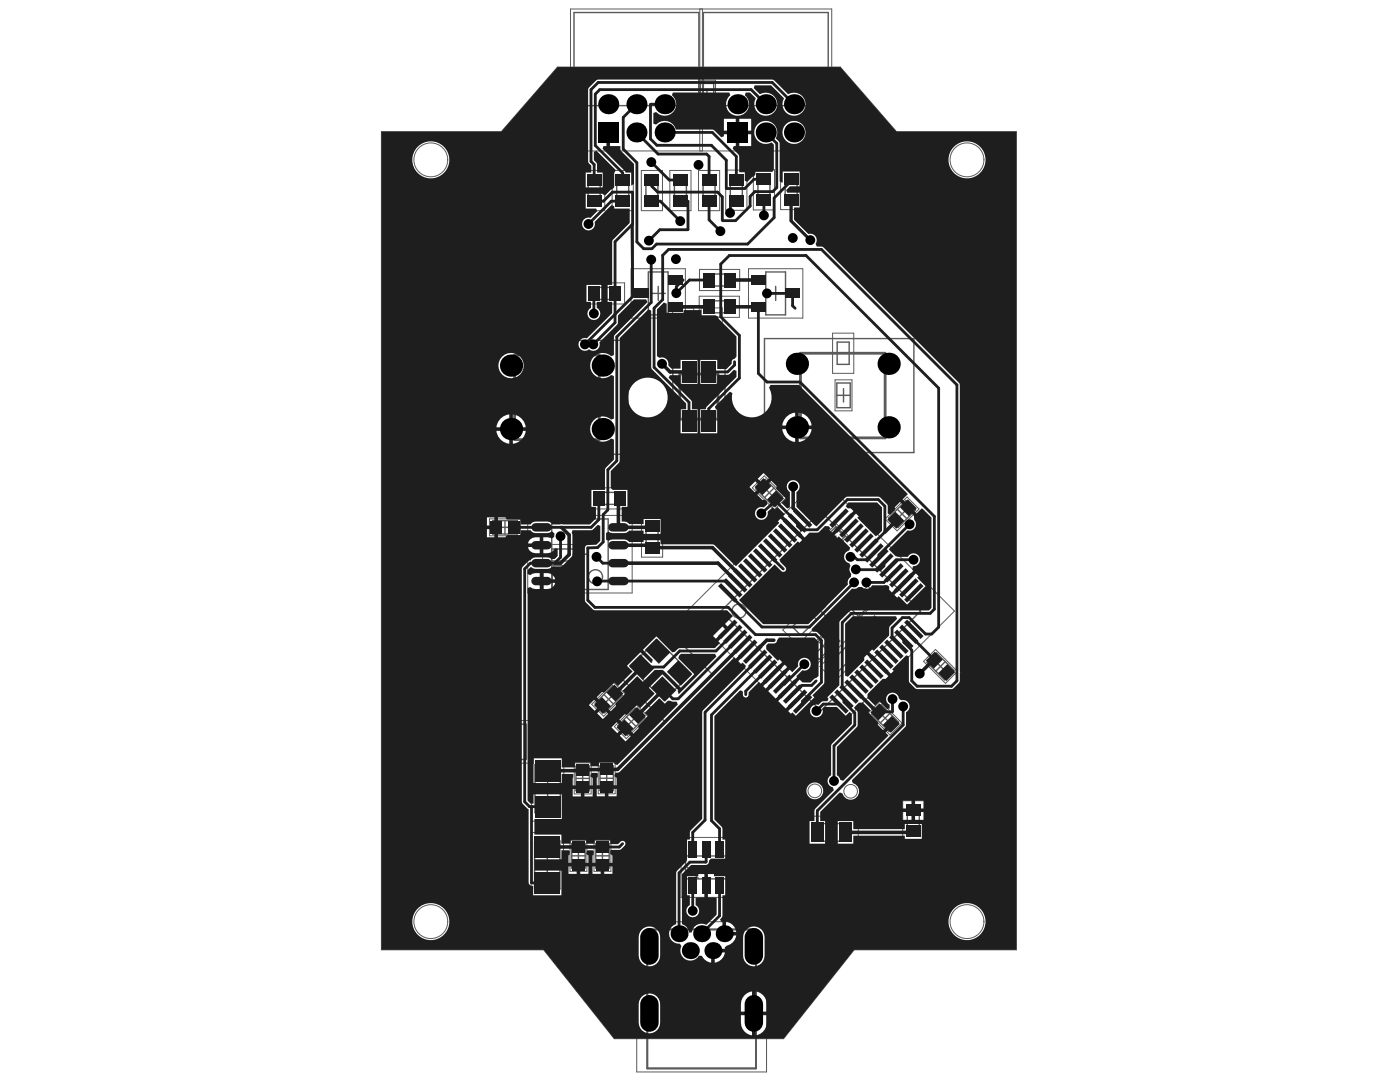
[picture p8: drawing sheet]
<svg xmlns="http://www.w3.org/2000/svg" width="279mm" height="216mm" viewBox="0 0 279 216" stroke-linecap="round" stroke-linejoin="round" font-family="sans-serif">
<g fill="none" stroke="#5a5a5a" stroke-width=".2">
<path d="M113.3 16h3.4v6.2h-3.4zM113.9 1.8h52.1v28.3h-52.1zM139.4 16h3.4v6.2h-3.4zM139.7 1.8v28.3M140.2 1.8v28.3M76.1 26.3h24l11.2-12.9h56.4l11.2 12.9h23.9v163.2h-32.3l-14.1 17.8h-33.8l-14.1-17.8h-32.4zM116.5 34h4.2v8h-4.2zM122.2 34h4.2v8h-4.2zM128 34h4.2v8h-4.2zM133.7 34h4.2v8h-4.2zM139.4 34h4.2v8h-4.2zM144.8 33.9h4.3v8.1h-4.3z"/>
<path d="M150.3 33.9h4.3v8h-4.3zM155.8 33.8h4.2v8h-4.2zM116.6 56.4h8v4.3h-8zM125.9 53.6h10.9v9.9h-10.9zM139.5 59.1h8.1v4.2h-8.1zM139.6 53.8h8v4.2h-8zM149.4 53.6h10.8v9.9h-10.8zM109.8 66.8h4.2v8h-4.2zM110.2 76.9h3.4v6.2h-3.4zM134.2 61.4h4.3v8.1h-4.3zM139.9 61.4h4.2v8.1h-4.2zM166.2 66.5h4.2v8h-4.2z"/>
<path d="M166.7 75.8h3.3v6.2h-3.3zM117.6 97.3h8v4.3h-8zM150.1 97.3l2.4-2.4 4.4 4.4-2.4 2.4zM97.7 103.5h6.2v3.4h-6.2zM105.3 102.8h20.9v15.5h-20.9zM108.3 108.6h8v4.3h-8zM108.4 113.9h8v4.2h-8zM128 103.1h4.2v8.1h-4.2zM157.1 116.1l4.4-4.4 2.4 2.4-4.4 4.3zM162.5 108.9l4.4-4.4 2.4 2.4-4.4 4.4zM176.6 103.6l4.4-4.4 2.4 2.4-4.4 4.3zM137.1 121.9l26.7-26.6 26.7 26.6-26.7 26.7z"/>
<path d="M151.2 120.5l4.4-4.4 2.4 2.4-4.4 4.4zM156.2 125.7l5.7-5.7 3 3-5.7 5.7zM160.9 129.9l4.3-4.4 2.4 2.4-4.3 4.4zM163.6 133l5.7-5.7 3 3-5.7 5.7zM168.8 121.3l4.4-4.4 2.3 2.4-4.3 4.4zM170.2 127.3l4.3-4.4 2.4 2.4-4.3 4.3zM184.3 132l2.4-2.4 4.4 4.4-2.4 2.4zM80 153.5h20.8v23.9h-20.8zM80.4 143.7h11.9v8.5h-11.9zM94.6 143.8h11.9v8.5h-11.9zM106.1 150.9h6.4v12.9h-6.4zM114.6 152.2h3.4v6.2h-3.4z"/>
<path d="M118.1 140.5l4.4-4.3 2.4 2.3-4.4 4.4zM119.4 152.2h3.4v6.2h-3.4zM122.6 145l4.4-4.4 2.4 2.4-4.4 4.4zM173.3 142.3l2.3-2.4 4.4 4.4-2.4 2.4zM180.2 159.8h4.2v8h-4.2zM106 166.1h6.5v13h-6.5zM113.8 167.7h3.3v6.2h-3.3zM118.5 167.7h3.4v6.2h-3.4zM135.9 167.1h10v12h-10zM160.6 162.9h10.7v6.4h-10.7zM127.1 183.9h25.9v30h-25.9zM128.5 199.5h2.2v5.4h-2.2z"/>
<path d="M128.5 186.2h2.2v5.3h-2.2zM149.3 186.2h2.3v5.3h-2.3zM149.3 199.5h2.3v5.4h-2.3z"/>
<circle cx="86" cy="31.9" r="3.4"/>
<circle cx="193" cy="31.9" r="3.4"/>
<circle cx="162.6" cy="157.8" r="1.36"/>
<circle cx="169.8" cy="157.9" r="1.36"/>
<circle cx="86" cy="183.9" r="3.4"/>
<circle cx="193" cy="183.9" r="3.4"/>
</g>
<g fill="none" stroke="#5a5a5a" stroke-width=".28">
<path d="M113.7 19.1h2.6M113.7 16.6h2.6v5h-2.6zM114.6 2.5h24.9v18.6h-24.9zM115 17.8v2.6M139.8 19.1h2.6M139.8 16.6h2.6v5h-2.6zM140.4 2.5h24.9v18.6h-24.9zM141.1 17.8v2.6M117.4 35.8h2.4v4.4h-2.4zM123.1 35.8h2.4v4.4h-2.4zM128.9 35.8h2.4v4.4h-2.4zM134.6 35.8h2.4v4.4h-2.4z"/>
<path d="M140.3 35.8h2.4v4.4h-2.4zM145.8 35.7h2.3v4.5h-2.3zM151.3 35.7h2.4v4.4h-2.4zM156.7 35.6h2.4v4.4h-2.4zM118.4 57.4h4.5v2.3h-4.5zM129.4 54.3h3.9v8.5h-3.9zM130 58.5h2.8M131.4 57.1v2.9M141.4 54.7h4.4v2.4h-4.4zM152.8 54.3h4v8.5h-4zM153.4 58.5h2.8M154.8 57.1v2.9"/>
<path d="M95.5 67.9h29.8v22.8h-29.8zM110.6 77.6h2.7v4.9h-2.7zM110.7 68.6h2.4v4.5h-2.4zM111.9 78.7v2.7M134.3 70.7h10.4v16.9h-10.4zM135.2 63.2h2.3v4.5h-2.3zM140.8 63.2h2.4v4.5h-2.4zM141.3 60h4.5v2.4h-4.5zM152.6 67.6h29.8v22.7h-29.8zM167 78.9h2.7M167 76.4h2.7v4.9h-2.7zM167.1 68.3h2.4v4.4h-2.4z"/>
<path d="M168.3 77.5v2.7M110.6 80h2.7M119.4 98.3h4.4v2.3h-4.4zM150.8 97.5l1.9-1.9 3.5 3.5-1.9 1.9zM152.6 97.4l1.9 1.9M154.5 97.4l-1.9 1.9M98.3 103.9h4.9v2.7h-4.9zM99.4 105.2h2.7M100.8 103.9v2.7M110.1 109.5h4.4v2.4h-4.4zM110.1 103.5h11.3v14.1h-11.3zM110.2 114.8h4.4v2.4h-4.4z"/>
<path d="M114.3 110.6h2.9M115.7 109.2v2.8M128.9 104.9h2.4v4.5h-2.4zM153.6 118.6l1.9 1.9M155.5 118.6l-1.9 1.9M157.8 115.9l3.5-3.5 1.9 1.9-3.5 3.5zM159.6 114.1l1.9 1.9M161.5 114.1l-1.9 1.9M163.2 108.7l3.5-3.5 1.9 1.9-3.5 3.5zM165 107l1.9 1.8M166.9 107l-1.9 1.8M171.2 119.4l1.9 1.9"/>
<path d="M173.1 119.4l-1.9 1.9M177.3 103.4l3.5-3.5 1.9 1.9-3.5 3.4zM179.1 101.6l1.9 1.9M181 101.6l-1.9 1.9M120.5 138.6l1.9 1.9M121.5 132.9l9.5-9.5 11.1 11.1-9.4 9.5zM122.4 138.6l-1.9 1.9M125.8 133l5.3-5.4 6.8 6.8-5.4 5.4zM143.9 121.9l19.9-19.9 19.9 19.9-19.9 19.9zM151.9 120.3l3.5-3.5 1.9 1.9-3.5 3.5zM158.1 125.1l3.2-3.2 1.7 1.7-3.2 3.2zM161.6 129.7l3.4-3.5 1.9 1.9-3.4 3.5z"/>
<path d="M162.8 120.9l2 2M163.3 128l1.9 1.8M164.8 120.9l-2 2M165.2 128l-1.9 1.8M165.5 132.4l3.2-3.2 1.7 1.7-3.2 3.2zM169.5 121.1l3.5-3.5 1.8 1.9-3.4 3.5zM170.9 127.1l3.5-3.5 1.8 1.9-3.4 3.4zM172.6 125.3l1.9 1.9M174.5 125.3l-1.9 1.9M185 132.2l1.9-1.9 3.5 3.5-1.9 1.9zM186.8 132l1.8 1.9M188.6 132l-1.8 1.9"/>
<path d="M81.9 144.4h9v7h-9zM96 144.5h9v7h-9zM106.8 152.6h5v9.6h-5zM107.9 157.4h2.8M109.3 156v2.8M114.9 155.3h2.7M114.9 152.9h2.7v4.9h-2.7zM116.3 154v2.7M118.8 140.3l3.5-3.4 1.9 1.8-3.5 3.5zM119.7 155.3h2.7M119.7 152.8h2.7v5h-2.7zM121.1 154v2.6"/>
<path d="M123.3 144.8l3.5-3.5 1.9 1.9-3.5 3.5zM125 143.1l1.9 1.8M126.9 143.1l-1.9 1.8M174 142.5l1.8-1.9 3.5 3.5-1.9 1.9zM175.7 142.3l1.9 1.9M177.6 142.3l-1.9 1.9M80.7 160.3h19.4v10.4h-19.4zM89 165.5h2.8M90.4 164.1v2.8M106.7 167.8h5.1v9.6h-5.1zM107.8 172.6h2.8M109.2 171.2v2.8"/>
<path d="M114.1 170.8h2.7M114.1 168.3h2.7v4.9h-2.7zM115.4 169.4v2.7M118.9 170.8h2.7M118.9 168.3h2.7v4.9h-2.7zM120.2 169.4v2.7M136.8 170.8h8.2v4.6h-8.2zM136.8 172.7l2.7 2.7M163.1 164.3h5.6v3.6h-5.6zM168.7 166.7l-1.1 1.2M181.1 161.6h2.4v4.4h-2.4z"/>
<circle cx="118.8" cy="115.1" r="1.41"/>
<circle cx="125.6" cy="130.6" r=".14"/>
<circle cx="147.5" cy="121.9" r="1.41"/>
</g>
<path d="M102.7 70.8h16.9v16.9h-16.9zM135.7 74.6h7.6v9h-7.6zM159.7 70.5h16.9v16.9h-16.9zM86.4 144.7v6.5M100.5 144.8v6.5" fill="none" stroke="#5a5a5a" stroke-width=".56"/>
<path d="M129.2 185.5h21.7v27.7h-21.7z" fill="none" stroke="#5a5a5a" stroke-width=".36"/>
<g fill="#1e1e1e">
<path d="M121 26.4h.7v2.7h2.1l.2 1.1 2.5 2.5v4l-.5 .3v-2.6h-1.2l-.1-.3-4.5-4.4 .3-.6h.5z"/>
<path d="M171.4 140.2h.8l1.5 1.5-.4 .4 2 2-.1 .5 1 1.1 1.4-1.4 .5 .5-1.4 1.4 .6 .6-9 9-.6-.2-.3-.7-.4-.2v-5.6l4.1-4.2 .1-2.7-.2-.4-.6-.6z"/>
<path d="M76.1 26.3h24l11.2-12.9h56.4l11.2 12.9h23.9v163.2h-32.3l-14.1 17.8h-33.8l-14.1-17.8h-32.4zM117.5 17.5l-.1 .4v14.3l.1 .4 .5 .5v1.3h-1.1v3h3.4v-3h-1.1l-.1-1.8-.6-.6v-1.7l.5-.2 3.9 3.8-.3 .5v3l-1.8 1.6-.5-.3h-3.4v2.9h2.1l.2 .5-1.4 1.4a1.28 1.28 0 0 0-1.6 1.1 1.28 1.28 0 0 0 1.4 1.4 1.28 1.28 0 0 0 1.1-1.7l3.3-3.4 .6 .3v.4h3.1v2.9l-3.4 3.3-.1 .4v8.7h-.9v3.3h.9v2.3l-5.1 5a1.28 1.28 0 0 0-1.6 1.5 1.28 1.28 0 0 0 2.1 .7 1.27 1.27 0 0 0 1.5 .1 1.27 1.27 0 0 0 .5-1.5l3.6-3.5 .1-.4v-1.5l3.2-3.2h2.5l.2 .6-6.5 6.5-.2 .4v3.6l-.5 .3-.4-.3a2.52 2.52 0 0 0-3.8 2.4 2.52 2.52 0 0 0 4.2 1.6l.5 .3v8.4l-.5 .2-.4-.3a2.52 2.52 0 0 0-3.8 2.5 2.52 2.52 0 0 0 4.2 1.6l.5 .2v4l-1.7 1.8-.1 4.3h-2.7v3.3h.9v2.3l-1.2 1.2h-7.5l-.5-.4-.4-.1h-2.4l-.5 .1-.5 .4h-2v-.9h-2.7l-.3-.5h-1.5v4h1.5l.3-.4h2.7v-1h2l.5 .5 .5 .1h2.4l1-.3 .4 .4-.1 .6-.5 .4-.8-.3h-.9v3.2a1.94 1.94 0 0 0 2.3-1l.6 .1v1.5l-.6 .5-.6 .1-.8-.4-2.9 .1-.5 .5-.5 .2-1.1 1.1-.2 .4v46.5l.2 .4 1.2 1.1v14.6l.2 .5 .7 .2v1.8h5.6v-4.9h-5.4v-2.2h5.4v-1.8h1.5l.2 .2v.6l-.2 .2v1.5h3.9v-1.5l-.4-.3v-.2l.2-.5h1.1l.2 .2v.6l-.2 .2v1.5h3.9v-1.5l-.4-.3v-.8l2-.1a1.88 1.88 0 0 0 1-1.2 .57 .57 0 0 0-.3-.5 .57 .57 0 0 0-.7 .1l-.5 .5h-1.5v-.8h-3.1v.8h-1.7v-.8h-3.1v.8h-1.9v-1.9h-5.4v-3.1h5.5v-4.9h-5.6v1.8l-.6 .1-.6-.7v-42.3l.6-.3 .4 .3 1.4 .1v-3.1l-1.4 .1-.4 .3-.6-.3v-.8l.6-.5 1 .3h2.4l.4-.1 .7-.4h1.7l2.1-2.1v-4.1l-.1-.4 .1-.6h4l1.1-1.1 .5 .2v3l-.8 .8-1.9 .1-.4 .5v10.5l.2 .4 1.4 1.4 .4 .2h26.4l1.2 1.1-1.6 1.6 .8 .8-.3 .3 .3 .2-2.2 2.2 .4 .3-1 1h-7l-.4 .2-.6 .5-.5 .2-3.2-3.2-2.7 2.7 2 1.9-.2 .7h-.2l-2.1-2.1-2.7 2.7 1.1 1.1-2.9 2.9-.7-.7-1.9 2-.6-.1-1 1 2.8 2.8 1-1-.1-.5 2-2-.6-.6 3-2.9 1.1 1.1 2.4-2.3h1.6l3.6 3.5 2.7-2.7-3.2-3.1 .1-.5 .4-.4h6.8l.3 .5-7.5 7.5-.3-.6 .2-.2-3.2-3.2-2.7 2.7 1.2 1.2-2.9 2.9-.7-.6-1.9 1.9-.6-.1-1 1.1 2.8 2.8 1-1.1v-.5l1.9-1.9-.6-.7 2.9-2.9 1.1 1.1 .6-.6h.4l.6 .2h.7l.3 .6-12.1 12.1-.6-.3v-.3h-3.1v.8h-1.7v-.7h-3.1v.9h-2.6v-1.8h-5.6v4.9h5.6v-1.8h2.2v2.3h4v-1.5l-.5-.3v-.1l.3-.6h1l.2 .2v.7l-.2 .1v1.5h4v-1.5l-.5-.3 .3-.7 .8-.2 22.8-22.8 .3 .2 2.2-2.1 .5 .5-2.2 2.1 .6 .6 .3-.3 .7 .7-.2 .5-8.5 8.5-.1 21.5-2.4 2.5v1.6h-.6l-.1 4.4-2 2.1-.1 10.4-.4 .2a1.99 1.99 0 0 0-.9 2.3 1.99 1.99 0 0 0 2 1.4l.4 .5a1.99 1.99 0 0 0 .8 2.6 1.99 1.99 0 0 0 2.7-.7h.6a2.27 2.27 0 0 0 1.8 1.4v-2.4h.4v-.4h2.4l-.1-.2 .6-.4a2.38 2.38 0 0 0 1.7-2h-2.4v-.4h-.3v-2.4h-.2l-.3-.5 .5-.7v-4.1h.5v-3.8h-2.2v-.4h-1.2v4.7h1.7v3.4l-2 2.1a1.97 1.97 0 0 0-2.9 1.5l-.6-.1a1.9 1.9 0 0 0-1.4-1.6v-10l1.8-1.8h2.9l.5-.3 .2-.6 .4-.4h2.8v-3.8h-.5l-.1-2.4-1.5-1.6v-20.6l5.1-5.2 .6 .3v.6a.57 .57 0 0 0 .5 .6 .57 .57 0 0 0 .6-.6v-.5l2.1-2 .3 .3 4.3-4.3-.6-.5-.3 .3-2.3-2.3v-.8l.4-.4 1.4-.1 .8-1.1h7l.9 .8-.1 6.9-.8 .6-.8 .7h-1.6l-.5-.6-4.3 4.3 1.5 1.5 2.1-2.2 .5 .6-2.1 2.1 .5 .5 .3-.3 .7 .7 3.7-3.7-.4-.3 2.2-2.3 .2-.4v-8.5l-1.5-1.5h-.8l-.2-.6 8-8.1 .4 .1 1-.4h.6a1.27 1.27 0 0 0 2-.3h2.5a.8 .8 0 0 1 1 .3l-.1 .6 .6 .5 4.3-4.3-.2-.2 .1-.7a1.3 1.3 0 0 0 1.3-1.8 1.3 1.3 0 0 0-2.3-.1h-1.9l-.6-.1-1.3-1.4 3.7-3.8 .4 .1a1.29 1.29 0 0 0 1.2-.8 1.29 1.29 0 0 0-.3-1.4v-.7l-2.8-2.8-1 1 .1 .5-1 1-.5-.2-.1-1.7-1.6-1.7h-6.4l-.4 .2-5.8 5.7-4-3.9v-2.9l.3-.2a1.28 1.28 0 0 0 0-1.9 1.28 1.28 0 0 0-1.9 .2 1.28 1.28 0 0 0 .3 1.9v3l-.5 .3-1.1-1.1 .9-.9-2-2 .1-.5-1.1-1.1-2.8 2.8 1.1 1.1 .5-.1 .4 .4v.6l-.7 .6-.4-.1a1.28 1.28 0 0 0-1.3 1.3 1.28 1.28 0 0 0 1.4 1.2 1.28 1.28 0 0 0 1.1-1.6l1-.9 .5 .5 .5-.5 1.4 1.4-.3 .4 4.3 4.3 .9-1 1.8-.1 1.3-1.2h.8l.4 .4-.3 .3 .5 .6 4.3-4.3-.5-.6h-.6l-.4-.4 .6-.7h5.6l1 .9v4.7l-.8 .8-.4 .3-3.7-3.7 .3-.3-.6-.5-4.3 4.3 .6 .5 .3-.3 2.3 2.3-.2 .6h-.3a1.27 1.27 0 0 0-.8 1.3 1.27 1.27 0 0 0 1.1 1.2l.2 .5a1.36 1.36 0 0 0 .2 1.7l-.1 .5-.5 .6-.1 .9-7.9 7.9h-9l-4.8-4.8 7.1-7.1 1.3 1.4a.57 .57 0 0 0 .8 0 .57 .57 0 0 0 0-.9l-1-.9-.2-.5 3.7-3.7 .3 .3 .6-.5-4.3-4.3-.6 .5 .3 .3-8.6 8.7-4.5-4.3-10.6-.1v-.8h-3.4v.3h-2.9l-.4-.4-.5-.1h-2.4l-.7 .3-.5-.2v-1.3l.5-.3 .7 .3h2.4l.5-.1 .4-.4h2.9v.6h3.4v-2.9h-3.4v1h-2.9l-.4-.4-1-.1v-3h1.1v-3.3h-2.9l-.4-.4v-3.4l1.6-1.6 .2-.4v-24.5l5.7-5.8 .6 .3v11.5l6.9 7v1.2h-1.1v4.8h3.4v-4.8h-1.1v-1.4l-.2-.4-4.5-4.5 .3-.5h2.1v1.7h3.4v-4.8h-3.4v1.8h-1.8l-.6-.7a1.29 1.29 0 0 0-.5-1.3 1.29 1.29 0 0 0-1.3-.2l-.5-.3v-9.4l1.4-1.3 .6 .2v1.8h3.3v-.5h3.6v1h2.8l.3 .2 .3 .5 3.6 3.6v3.9l-.4 .5-.2 .1a.77 .77 0 0 0-.4 .9l-1 1h-1.9v-1.8h-3.3v4.8h3.3v-1.8l2.3-.1 1.1-.9 .5 .2v1.2l-6 5.9-.1 .6h-1.1v4.8h3.3v-4.8h-.2l-.2-.5 3-3 .5 .2-.1 .6a4.1 4.1 0 0 0 .8 2.8l.1 .1a4.1 4.1 0 0 0 2.6 1.4h.1a4.1 4.1 0 0 0 2.8-.9h.1a4.1 4.1 0 0 0 1.4-2.7 3.8 3.8 0 0 0-.5-2.2l.3-.7h5.6l21.4 21.4 .4 .4-1.1 1.1 2.8 2.8 1.1-1.1 1.9 1.9v18l-.5 .5h-15.5l-.4 .2-1.8 1.8-.2 .4v12.5l-2.4 2.4 .3 .3-.3 .5-1 .1-.8 .6h-.4a1.29 1.29 0 0 0-1.3 1.4 1.29 1.29 0 0 0 1.6 1.1 1.29 1.29 0 0 0 .9-1.6l.4-.4h2.5l1.8 1.7 .8-.8 .4 .5v1.9l-4.1 4.2v6.1a1.26 1.26 0 0 0-.7 1.3 1.26 1.26 0 0 0 1 1.1l.2 .6-3.8 3.9-.1 2.2h-.9v4.5h3.1v-4.5h-1v-1.8l3.8-3.8 .7 .1a1.68 1.68 0 0 0 2.8 .8 1.68 1.68 0 0 0-.8-2.8l-.2-.6 10.7-10.6 .1-.5v-2.5a1.27 1.27 0 0 0 .7-1.6 1.27 1.27 0 0 0-1.6-.8l-.5-.4a1.28 1.28 0 0 0-2-.9 1.28 1.28 0 0 0 .1 2.2v.8h-.5l-1.5-1.4-.8 .8-1.6-1.5v-.8l3.1-3h.6l.5-.6-4.3-4.3-.5 .6v.6l-3.3 3.2-.5-.2v-10.3l1.5-1.5h8.6l.2 .5-1.5 1.6v1.7l-3.1 3.1-.3-.3-.6 .5 4.3 4.3 .6-.5-.3-.3 2.8-2.8 .5 .2v5.1l1.4 1.4h7.1l.4-.2 1.2-1.2 .2-2-.2-.1v-57.2l-.1-.4-27.1-27-.4-.2h-.9l-.2-.6 .1-.2a1.28 1.28 0 0 0-.2-1.4 1.28 1.28 0 0 0-1.4-.3l-2.8-2.9v-2.4h1.1v-3h-2.5l-.2-.5 .7-.7h2v-3h-3.4v2.3l-.6-.3v-7.6l-.2-.4-.6-.6a2.31 2.31 0 0 0-1.6-3.5 2.31 2.31 0 0 0-2.6 2.7 2.31 2.31 0 0 0 3.4 1.6l.4 .5v5l-.3 .4h-3.3v.5l-.3 .4-.4 .2-.9 .9-.6-.2v-1.7h-1.1v-3.4l-1.3-1.3 .2-.6h.4v-2.3h-2.3v.4l-.5 .2-1.4-1.4-.4-.1h-7.3a2.29 2.29 0 0 0-3.9-1l-.6-.2v-2.2l.6-.1a2.3 2.3 0 0 0 3.4-.1 2.3 2.3 0 0 0-.3-3.3l.2-.5h11.3l.1 .5-.1 .2a2.3 2.3 0 0 0 0 3.3 2.3 2.3 0 0 0 3.3-.2 2.3 2.3 0 0 0-.3-3.3l.2-.5h.9l1.1 1.1a2.31 2.31 0 0 0 1.6 3.5 2.31 2.31 0 0 0 2.7-2.7 2.31 2.31 0 0 0-3.4-1.6l-1.3-1.2 .2-.6h3.3l2.6 2.6a2.31 2.31 0 0 0 1.6 3.5 2.31 2.31 0 0 0 2.6-2.7 2.31 2.31 0 0 0-3.4-1.6l-2.8-2.8-.4-.1h-34.7l-.4 .1zM147.6 23.7v2.4h2.3v-2.4zM144.5 23.7v2.4h2.3v-2.4zM189.3 31.9a3.7 3.7 0 0 0 7.4 0 3.7 3.7 0 0 0-7.4 0zM82.3 31.9a3.7 3.7 0 0 0 7.4 0 3.7 3.7 0 0 0-7.4 0zM156.1 26.4a2.35 2.35 0 0 0 4.7 0 2.35 2.35 0 0 0-4.7 0zM147.6 26.8v2.3h2.3v-2.3zM117 56.9v3.3h.9v1.2a1.28 1.28 0 0 0-.4 2 1.28 1.28 0 0 0 2 0 1.28 1.28 0 0 0-.4-2v-1.2h.9v-3.3zM125.3 79.3a4 4 0 0 0 8 0 4 4 0 0 0-8 0zM99.5 72.9a2.53 2.53 0 0 0 5 0 2.53 2.53 0 0 0-5 0zM159.4 82.3v2.6h2.6a2.85 2.85 0 0 0-2.6-2.6zM156.9 83.2l-.4 .6-.4 1.1h2.6v-2.6l-1.1 .4zM102.4 82.7v2.6h2.5a2.85 2.85 0 0 0-2.5-2.6zM99.9 83.5l-.5 .6-.3 1.2h2.5v-2.6l-1.1 .3zM159.4 85.6v2.6a2.85 2.85 0 0 0 2.6-2.6zM156.1 85.6a2.85 2.85 0 0 0 2.6 2.6v-2.6zM102.4 86v2.5a2.85 2.85 0 0 0 2.5-2.5zM99.1 86a2.85 2.85 0 0 0 2.5 2.5v-2.5zM152.4 94.4l-1.2 1.1 1.1 1.1 1.1-1.2zM149.6 97.2l1 1 1.2-1.1-1.1-1.1zM97.2 103.2v1.7h1.5v-1.7zM97.2 105.6v1.6h1.5v-1.6zM105.7 107.7l-.3 .7h2.3v-1.2l-1.4 .1zM105.4 109.2a1.51 1.51 0 0 0 1.5 1.2h.8v-1.2zM108.4 114.4v1.2h2.4a1.51 1.51 0 0 0-1.5-1.2zM108.4 116.3v1.2a1.85 1.85 0 0 0 2.4-1.2zM178.5 118.7l.5 .6 .3-.3 1.7 1.6 3.7-3.6-1.7-1.7 .3-.3-.5-.6zM142.3 126.9l.5 .6 1.9-1.9-.5-.6zM153.3 137.9l1.5 1.5 4.3-4.3-.2-.2 1.2-1.2a1.28 1.28 0 0 0 1.7-1 1.28 1.28 0 0 0-1.4-1.5 1.28 1.28 0 0 0-1.1 1.7l-1.2 1.2-.5-.5zM152.3 136.9l.5 .5 4.3-4.3-.5-.5zM117.5 140.7l1.2 1.1 1-1-1.1-1.2zM119.2 142.3l1.1 1.2 1.1-1.1-1.2-1.1zM122 145.1l1.2 1.2 1-1.1-1.1-1.1zM123.7 146.8l1.1 1.1 1.1-1-1.2-1.2zM121.4 157.4v1.5h1.7v-1.5zM119.1 157.4v1.5h1.6v-1.5zM116.6 157.4v1.5h1.7v-1.5zM114.3 157.4v1.5h1.6v-1.5zM160.9 157.8a1.7 1.7 0 0 0 3.4 0 1.7 1.7 0 0 0-3.4 0zM182.6 159.8v1.5h1.8v-1.5zM180.1 159.8v1.5h1.8v-1.5zM182.6 162v1.6h1.8v-1.6zM180.1 162v1.6h1.8v-1.6zM167.2 163.8v4.5h3.1v-1.6h10.3v.7h3.4v-3h-3.4v1h-10.3v-1.6zM120.6 172.9v1.5h1.6v-1.5zM118.3 172.9v1.5h1.6v-1.5zM115.8 172.9v1.5h1.6v-1.5zM113.5 172.9v1.5h1.6v-1.5zM189.3 183.9a3.7 3.7 0 0 0 7.4 0 3.7 3.7 0 0 0-7.4 0zM82.3 183.9a3.7 3.7 0 0 0 7.4 0 3.7 3.7 0 0 0-7.4 0zM137.1 174.8v3.8h.6v2a1.28 1.28 0 0 0-.4 2 1.28 1.28 0 0 0 1.9 0 1.28 1.28 0 0 0-.4-2v-1.5h1.8v-4.7h-1.2v.4zM144.9 183.9v2.1h2a2.34 2.34 0 0 0-2-2.1zM142.6 190v2.1a2.34 2.34 0 0 0 2.1-2.1zM148.9 185.5l-.3 .4-.3 1.1v3.7a2.14 2.14 0 0 0 2.1 2.1 2.14 2.14 0 0 0 2.2-2.1v-3.7a2.14 2.14 0 0 0-1.3-2 2.14 2.14 0 0 0-2.4 .5zM128.1 185.5l-.3 .4-.3 1.1v3.7a2.14 2.14 0 0 0 2.1 2.1 2.14 2.14 0 0 0 2.1-2.1v-3.7a2.14 2.14 0 0 0-1.3-2 2.14 2.14 0 0 0-2.3 .5zM150.8 197.8v4.1h2.2a3.4 3.4 0 0 0-1.3-3.8zM148.6 198.5a3.7 3.7 0 0 0-.7 3.4h2.2v-4.1l-.9 .3zM128.1 198.9l-.3 .4-.3 1.1v3.7a2.14 2.14 0 0 0 2.1 2.1 2.14 2.14 0 0 0 2.1-2.1v-3.7a2.14 2.14 0 0 0-1.3-2 2.14 2.14 0 0 0-2.3 .5zM150.8 202.6v4a2.53 2.53 0 0 0 2.2-2.5v-1.5zM147.9 202.6a3.4 3.4 0 0 0 1.3 3.7l.9 .3v-4z"/>
</g>
<g fill="none" stroke="#1e1e1e" stroke-width=".56">
<path d="M127 20.8l-2.6 2.6v6.4l2.7 2.7v15.8l1.4 1.3h1.6l.9-.9h18.2l5.3-5.3v-3.9l3.4-3.4v-.4M127 26.4l4.3 4.3h9.7l.5 .5v4.7M130 32.3l3.6 3.6h2.2M132.7 20.8l-2.9 .1v6.8l1.3 1.3h10.9l2.9 3 .1 5.6h3.6l1.9-1.8h2M132.7 26.4h9.5l4.7 4.8v4.6M152.5 40v3M152.8 20.8l-2.9-2.9h-30.2l-.9 .9v10.2l5.5 5.5v1.4M152.8 26.4l2.2 2.2v8.8l-.8 .8h-3.5l-1 1v1.9l-2.9 2.9h-2.5l-.1-.1v-4.6l-1-1h-11.9l-1.2-1.1v-1.3M158.5 20.8l-4.4-4.3h-34.7l-1.5 1.4v14.3l.7 .6v3.1M118.5 58.5v4.1M118.6 40.1h1.8l1.8-1.8h4v6.5M124.3 40.1h-2.3l-4.6 4.6"/>
<path d="M126.2 44.8l-3.5 3.4v16.2l-4.3 4.3M126.2 44.8v14.4l-9.5 9.5M126.2 58.5h1.8M130 51.8v8.6l-6.9 6.8v24.8l-1.8 1.7v8.1l-.9 .9v5.4l-1.1 1.2h-2v10.5l1.4 1.4h26.6l5.5 5.4h12l1.1 1.2v8.3l-3.7 3.8v.6M130.1 40.1h1.7l4 4M134.7 55.9h1.6l-1.3 1.3v1.3l2.6-2.6h3.9M135.8 40.1l1.5 .1v5.6h-5.6l-2.2 2.2M141.5 40.1v3.8l2.3 2.2M146.9 40.1h-1.1l-.1 2.4M153.1 58.5h5.1v2.5l.5 .5M157.9 44.1v-4.2v4.2l3.8 3.8M146.6 72.2v.6l-1.4 1.4h-3.7"/>
<path d="M151.3 61.2v13.3M119.5 99.4v4.3l-1.5 1.5h-15.5M137.5 84.1v-3.8l-7-7v-11.8l1.8-1.7v-8.8l1.1-1.2h30.5l27.1 27v59.1l-1.1 1h-6.9l-1-1v-6.2l-1.6-1.5v-.6M141.5 84.1v-2.6l6.1-6.1v-8.5l-3.8-3.7v-10.5l1.8-1.7h15.3l26.4 26.4v47.7l-1.4 1.4h-1.2l-3.3-3.3h-1.3l-2.1 2.1v1.9l1.4 1.4M154.8 100l4.4 4.4v.6l.7 .7h3.2l6-6h6.2l1.3 1.3v5.2l-3.2 3.1M154.8 99.6v.4M154.8 100l-2.8 2.5M111.9 107v4.2l-1.2 1.2h-4.8l-1.2 1.1v46.5l1 1h3.6M119 111.1l1.3 1.3h3.1M119.2 116l25.6-.1 1.4 1.4M153.2 110.3l3.1 3.2M170.4 116.2l-8.8 8.9h-9.5l-6.9-6.8"/>
<path d="M174.4 110.3l-1.3 1.4h-2l-.6-.6h-.8M176.4 112.3v.6l-.7 .8-4.9-.1M178.4 114.3l-2 1.9h-3.5M181.5 104.6l-6.1 6.1v.6M182.3 111.7h-3.3l-1.6 1.6M146.2 126.6l-3.3 3.3h-7.2l-3.2 3.2h-4.4M147.2 127.6l-11.9 11.8h-1l-1.9-1.9M151.2 131.5l-10.5 10.6v21.5l-2.5 2.5v3.3M152.2 132.5l-10.2 10.2v21.1l1.6 1.6v4M153.2 133.5l-4.4 4.4v.7M160.5 132.5l-4 4h-.3M162.9 135.9l-.9 .9h-2l-1.8 1.7"/>
<path d="M168.4 139.5v.6l2.2 2.1v2.5l-4.2 4.1v7M178.1 139.5l-.1 2.5h-2.6M181.4 126.6l5.1 5.1M167.4 140.5h-3.1l-1.4 1.4M180.2 141v3.6l-17.1 17.2v4.3M106.1 161v15.1l3.1 .1M124.3 168.3l-.7 .7h-3.4M138.2 176.7v5M140.9 169.4l-.1 2.6h-3.1l-2.2 2.2v12.1M143.6 176.7v6l-3.6 3.6"/>
</g>
<g fill="none" stroke="#1e1e1e" stroke-width=".71">
<path d="M132.1 72.6l1.6 1.6h3.8M123.7 99.4l-.3 .4v5.4h6.6l.1-.2M112.1 105.2l1.5 1.6v3.9l-1.7 1.7h-1.2M123.4 112.4h19.9l3.9 3.9M123.4 108.8h6.3l.4 .5h12.1l6 6M178.8 103.8v.2l-2.2 2.2M128.1 133.1l-5.2 5.2h-.2M132.4 137.6l-5.2 5.2M148.2 128.6l-25 24.9-6.9 .1-.2 .2h-6.8M170.4 137.5l4.6 4.5h.4M186.5 131.7h-.3l-2.6 2.7M109.2 169h11"/>
<path d="M115.4 169h.1M182.3 165.9l-.2 .2h-13.4"/>
</g>
<circle cx="145.7" cy="55.9" r=".36" fill="#1e1e1e"/>
<path d="M145.7 55.9h5.7M134.7 61.2h6.7M145.7 61.2h5.6M158.3 97.1v4.3l1.9 2M154.4 127.7h-1.4l-2.8 2.8" fill="none" stroke="#1e1e1e" stroke-width=".71"/>
<path d="M151.3 61.2h.1M151.3 74.5l1.8 1.7h6.5l26.9 26.8v18.6l-.9 .8h-15.7l-1.8 1.8v13l1.3 1.3" fill="none" stroke="#1e1e1e" stroke-width=".56"/>
<g fill="#000">
<circle cx="121.4" cy="20.8" r="2"/>
<circle cx="127" cy="26.4" r="2"/>
<circle cx="127" cy="20.8" r="2"/>
<circle cx="130" cy="32.3" r=".99"/>
<circle cx="132.7" cy="20.8" r="2"/>
<circle cx="132.7" cy="26.4" r="2"/>
<circle cx="139.4" cy="32.9" r=".99"/>
<circle cx="147.2" cy="20.8" r="2"/>
<circle cx="152.8" cy="26.4" r="2"/>
<circle cx="152.8" cy="20.8" r="2"/>
<circle cx="158.5" cy="26.4" r="2"/>
<circle cx="158.5" cy="20.8" r="2"/>
<circle cx="117.4" cy="44.7" r=".99"/>
<circle cx="129.5" cy="48" r=".99"/>
<circle cx="130" cy="51.8" r=".99"/>
<circle cx="134.9" cy="51.7" r=".99"/>
<circle cx="135" cy="58.5" r=".99"/>
<circle cx="135.8" cy="44.1" r=".99"/>
<circle cx="143.8" cy="46.1" r=".99"/>
<circle cx="145.7" cy="42.5" r=".99"/>
<circle cx="152.5" cy="43" r=".99"/>
<circle cx="153.1" cy="58.5" r=".99"/>
<circle cx="158.2" cy="47.5" r=".99"/>
<circle cx="161.7" cy="47.9" r=".99"/>
<circle cx="102" cy="72.9" r="2.22"/>
<circle cx="116.7" cy="68.7" r=".99"/>
<circle cx="118.4" cy="68.7" r=".99"/>
<circle cx="118.5" cy="62.6" r=".99"/>
<circle cx="120.3" cy="72.9" r="2.22"/>
<circle cx="132.1" cy="72.6" r=".99"/>
<circle cx="159" cy="72.6" r="2.22"/>
<circle cx="177.3" cy="72.6" r="2.22"/>
<circle cx="102" cy="85.6" r="2.22"/>
<circle cx="120.3" cy="85.6" r="2.22"/>
<circle cx="158.3" cy="97.1" r=".99"/>
<circle cx="159" cy="85.3" r="2.22"/>
<circle cx="177.3" cy="85.3" r="2.22"/>
<circle cx="111.9" cy="107" r=".99"/>
<circle cx="119" cy="111.1" r=".99"/>
<circle cx="119.2" cy="116" r=".99"/>
<circle cx="152" cy="102.5" r=".99"/>
<circle cx="169.7" cy="111.1" r=".99"/>
<circle cx="170.4" cy="116.2" r=".99"/>
<circle cx="170.8" cy="113.6" r=".99"/>
<circle cx="172.9" cy="116.2" r=".99"/>
<circle cx="181.5" cy="104.6" r=".99"/>
<circle cx="182.3" cy="111.7" r=".99"/>
<circle cx="160.5" cy="132.5" r=".99"/>
<circle cx="178.1" cy="139.5" r=".99"/>
<circle cx="183.6" cy="134.4" r=".99"/>
<circle cx="162.9" cy="141.9" r=".99"/>
<circle cx="166.4" cy="155.8" r=".99"/>
<circle cx="180.2" cy="141" r=".99"/>
<circle cx="135.5" cy="186.3" r="1.7"/>
<circle cx="137.8" cy="189.7" r="1.7"/>
<circle cx="138.2" cy="181.7" r=".99"/>
<circle cx="140" cy="186.3" r="1.7"/>
<circle cx="142.3" cy="189.7" r="1.7"/>
<circle cx="144.5" cy="186.3" r="1.7"/>
</g>
<path d="M129.6 187v3.7M150.4 187v3.7M129.6 200.4v3.7M150.4 200.4v3.7" fill="none" stroke="#000" stroke-width="3.7"/>
<g fill="#000">
<path d="M119.4 24.4h4v4h-4z" fill-rule="evenodd"/>
<path d="M145.2 24.4h4v4h-4z" fill-rule="evenodd"/>
</g>
<g fill="#1e1e1e">
<path d="M143.9 116.4l3.3 3.2-.6 .6-3.3-3.2z" fill-rule="evenodd"/>
<path d="M144.3 116l.6-.6 3.3 3.2-.6 .6z" fill-rule="evenodd"/>
<path d="M145.3 115l.6-.6 3.3 3.3-.6 .5z" fill-rule="evenodd"/>
<path d="M146.3 114l.6-.6 3.3 3.3-.6 .6z" fill-rule="evenodd"/>
<path d="M147.3 113l.6-.6 3.3 3.3-.6 .6z" fill-rule="evenodd"/>
<path d="M148.3 112l.6-.6 3.3 3.3-.6 .6z" fill-rule="evenodd"/>
<path d="M149.3 111l.6-.6 3.3 3.3-.6 .6z" fill-rule="evenodd"/>
<path d="M150.3 110l.6-.6 3.3 3.3-.6 .6z" fill-rule="evenodd"/>
<path d="M151.3 109l.6-.6 3.2 3.3-.5 .6z" fill-rule="evenodd"/>
<path d="M152.3 108l.6-.6 3.2 3.3-.6 .6z" fill-rule="evenodd"/>
<path d="M153.3 107l.6-.6 3.2 3.3-.6 .6z" fill-rule="evenodd"/>
<path d="M154.8 105.4l3.3 3.3-.6 .6-3.2-3.3z" fill-rule="evenodd"/>
<path d="M155.8 104.4l3.3 3.3-.6 .6-3.3-3.3z" fill-rule="evenodd"/>
<path d="M156.8 103.4l3.3 3.3-.6 .6-3.3-3.3z" fill-rule="evenodd"/>
<path d="M157.8 102.4l3.3 3.3-.6 .6-3.3-3.3z" fill-rule="evenodd"/>
<path d="M158.8 101.4l3.3 3.3-.6 .6-3.3-3.3z" fill-rule="evenodd"/>
<path d="M165.5 104.7l3.3-3.3 .6 .6-3.3 3.3z" fill-rule="evenodd"/>
<path d="M166.5 105.7l3.3-3.3 .6 .6-3.3 3.3z" fill-rule="evenodd"/>
<path d="M167.5 106.7l3.3-3.3 .6 .6-3.3 3.3z" fill-rule="evenodd"/>
<path d="M168.5 107.7l3.3-3.3 .6 .6-3.3 3.3z" fill-rule="evenodd"/>
<path d="M169.5 108.7l3.3-3.3 .6 .6-3.3 3.3z" fill-rule="evenodd"/>
<path d="M170.5 109.7l3.3-3.3 .6 .6-3.3 3.3z" fill-rule="evenodd"/>
<path d="M171.5 110.7l3.3-3.3 .6 .6-3.3 3.3z" fill-rule="evenodd"/>
<path d="M172.5 111.7l3.3-3.3 .6 .6-3.3 3.3z" fill-rule="evenodd"/>
<path d="M173.5 112.7l3.3-3.3 .6 .6-3.3 3.3z" fill-rule="evenodd"/>
<path d="M174.5 113.7l3.2-3.3 .6 .6-3.2 3.3z" fill-rule="evenodd"/>
<path d="M175.5 114.7l3.2-3.3 .6 .6-3.2 3.3z" fill-rule="evenodd"/>
<path d="M176.5 115.7l3.2-3.3 .6 .6-3.2 3.3z" fill-rule="evenodd"/>
<path d="M177.4 116.7l3.3-3.3 .6 .6-3.3 3.3z" fill-rule="evenodd"/>
<path d="M178.4 117.7l3.3-3.3 .6 .6-3.3 3.3z" fill-rule="evenodd"/>
<path d="M179.4 118.6l3.3-3.2 .6 .6-3.3 3.2z" fill-rule="evenodd"/>
<path d="M180.4 119.6l3.3-3.2 .6 .6-3.3 3.2z" fill-rule="evenodd"/>
<path d="M180.4 124.2l.6-.6 3.3 3.3-.6 .6z" fill-rule="evenodd"/>
<path d="M179.4 125.2l.6-.6 3.3 3.3-.6 .6z" fill-rule="evenodd"/>
<path d="M178.4 126.2l.6-.6 3.3 3.3-.6 .6z" fill-rule="evenodd"/>
<path d="M177.4 127.2l.6-.6 3.3 3.3-.6 .6z" fill-rule="evenodd"/>
<path d="M176.5 128.2l.6-.6 3.2 3.3-.6 .6z" fill-rule="evenodd"/>
<path d="M175.5 129.2l.6-.6 3.2 3.3-.6 .6z" fill-rule="evenodd"/>
<path d="M174.5 130.2l.6-.6 3.2 3.3-.6 .6z" fill-rule="evenodd"/>
<path d="M174.1 130.6l3.3 3.3-.6 .6-3.3-3.3z" fill-rule="evenodd"/>
<path d="M172.5 132.2l.6-.6 3.3 3.3-.6 .6z" fill-rule="evenodd"/>
<path d="M171.5 133.2l.6-.6 3.3 3.3-.6 .6z" fill-rule="evenodd"/>
<path d="M171.1 133.6l3.3 3.3-.6 .6-3.3-3.3z" fill-rule="evenodd"/>
<path d="M170.1 134.6l3.3 3.3-.6 .6-3.3-3.3z" fill-rule="evenodd"/>
<path d="M169.1 135.6l3.3 3.3-.6 .5-3.3-3.2z" fill-rule="evenodd"/>
<path d="M168.1 136.6l3.3 3.2-.6 .6-3.3-3.2z" fill-rule="evenodd"/>
<path d="M167.1 137.6l3.3 3.2-.6 .6-3.3-3.2z" fill-rule="evenodd"/>
<path d="M166.1 138.6l3.3 3.2-.6 .6-3.3-3.3z" fill-rule="evenodd"/>
<path d="M158.2 141.8l3.3-3.2 .6 .5-3.3 3.3z" fill-rule="evenodd"/>
<path d="M157.2 140.8l3.3-3.2 .6 .6-3.3 3.2z" fill-rule="evenodd"/>
<path d="M156.2 139.8l3.3-3.2 .6 .6-3.3 3.2z" fill-rule="evenodd"/>
<path d="M155.2 138.9l3.3-3.3 .6 .6-3.3 3.2z" fill-rule="evenodd"/>
<path d="M154.3 137.9l3.2-3.3 .6 .6-3.3 3.3z" fill-rule="evenodd"/>
<path d="M153.3 136.9l3.2-3.3 .6 .6-3.2 3.3z" fill-rule="evenodd"/>
<path d="M152.3 135.9l3.2-3.3 .6 .6-3.2 3.3z" fill-rule="evenodd"/>
<path d="M151.3 134.9l3.3-3.3 .5 .6-3.2 3.3z" fill-rule="evenodd"/>
<path d="M150.3 133.9l3.3-3.3 .6 .6-3.3 3.3z" fill-rule="evenodd"/>
<path d="M149.3 132.9l3.3-3.3 .6 .6-3.3 3.3z" fill-rule="evenodd"/>
<path d="M148.3 131.9l3.3-3.3 .6 .6-3.3 3.3z" fill-rule="evenodd"/>
<path d="M147.3 130.9l3.3-3.3 .6 .6-3.3 3.3z" fill-rule="evenodd"/>
<path d="M146.3 129.9l3.3-3.3 .6 .6-3.3 3.3z" fill-rule="evenodd"/>
<path d="M145.3 128.9l3.3-3.3 .6 .6-3.3 3.3z" fill-rule="evenodd"/>
<path d="M144.3 127.9l3.3-3.3 .6 .6-3.3 3.3z" fill-rule="evenodd"/>
<path d="M143.3 126.9l3.3-3.3 .6 .6-3.3 3.3z" fill-rule="evenodd"/>
<path d="M145.5 34.6h2.9v2.4h-2.9z" fill-rule="evenodd"/>
<path d="M145.5 38.9h2.9v2.4h-2.9z" fill-rule="evenodd"/>
<path d="M151 34.6h2.9v2.4h-2.9z" fill-rule="evenodd"/>
<path d="M151 38.8h2.9v2.4h-2.9z" fill-rule="evenodd"/>
<path d="M144.5 54.5h2.4v2.8h-2.4z" fill-rule="evenodd"/>
<path d="M140.3 54.5h2.4v2.8h-2.4z" fill-rule="evenodd"/>
<path d="M117.3 57.1h2.4v2.9h-2.4z" fill-rule="evenodd"/>
<path d="M121.5 57.1h2.4v2.9h-2.4z" fill-rule="evenodd"/>
<path d="M140.2 59.8h2.4v2.8h-2.4z" fill-rule="evenodd"/>
<path d="M144.5 59.8h2.4v2.8h-2.4z" fill-rule="evenodd"/>
<path d="M136.1 82h2.8v4.2h-2.8z" fill-rule="evenodd"/>
<path d="M140 82h2.9v4.2h-2.9z" fill-rule="evenodd"/>
<path d="M136.1 72.1h2.8v4.2h-2.8z" fill-rule="evenodd"/>
<path d="M140 72.1h2.9v4.2h-2.9z" fill-rule="evenodd"/>
<path d="M126.6 57.6h2.8v1.9h-2.8z" fill-rule="evenodd"/>
<path d="M133.3 55h2.8v1.8h-2.8z" fill-rule="evenodd"/>
<path d="M133.3 60.3h2.8v1.8h-2.8z" fill-rule="evenodd"/>
<path d="M156.8 57.6h2.8v1.9h-2.8z" fill-rule="evenodd"/>
<path d="M150 60.3h2.8v1.8h-2.8z" fill-rule="evenodd"/>
<path d="M150 55h2.8v1.8h-2.8z" fill-rule="evenodd"/>
<path d="M150.6 97.2l1.8-1.8 1.6 1.6-1.8 1.8z" fill-rule="evenodd"/>
<path d="M153.1 99.7l1.8-1.8 1.6 1.6-1.8 1.8z" fill-rule="evenodd"/>
<path d="M118.3 98h2.4v2.9h-2.4z" fill-rule="evenodd"/>
<path d="M122.5 98h2.4v2.9h-2.4z" fill-rule="evenodd"/>
<path d="M128.7 103.9h2.8v2.3h-2.8z" fill-rule="evenodd"/>
<path d="M128.7 108.1h2.8v2.4h-2.8z" fill-rule="evenodd"/>
</g>
<path d="M106.9 115.9h2.4M106.9 112.4h2.4M106.9 108.8h2.4M106.9 105.2h2.4M122.2 115.9h2.4M122.2 112.4h2.4M122.2 108.8h2.4M122.2 105.2h2.4" fill="none" stroke="#1e1e1e" stroke-width="1.7"/>
<g fill="#1e1e1e">
<path d="M119 171.4h2.5v2.3h-2.5z" fill-rule="evenodd"/>
<path d="M119 167.9h2.5v2.2h-2.5z" fill-rule="evenodd"/>
<path d="M115 156h2.6v2.2h-2.6z" fill-rule="evenodd"/>
<path d="M115 152.4h2.6v2.3h-2.6z" fill-rule="evenodd"/>
<path d="M125.5 142.7l1.6-1.6 1.8 1.8-1.6 1.5z" fill-rule="evenodd"/>
<path d="M123 145.1l1.6-1.5 1.8 1.7-1.6 1.6z" fill-rule="evenodd"/>
<path d="M180.9 164.7h2.8v2.4h-2.8z" fill-rule="evenodd"/>
<path d="M180.9 160.5h2.8v2.4h-2.8z" fill-rule="evenodd"/>
<path d="M167.5 164.1h2.5v4h-2.5z" fill-rule="evenodd"/>
<path d="M161.8 164.1h2.6v4h-2.6z" fill-rule="evenodd"/>
<path d="M119.8 152.4h2.5v2.3h-2.5z" fill-rule="evenodd"/>
<path d="M119.8 155.9h2.5v2.3h-2.5z" fill-rule="evenodd"/>
<path d="M114.2 167.9h2.5v2.2h-2.5z" fill-rule="evenodd"/>
<path d="M114.2 171.4h2.5v2.3h-2.5z" fill-rule="evenodd"/>
<path d="M106.8 158.8h5v4.3h-5z" fill-rule="evenodd"/>
<path d="M106.8 151.6h5v4.4h-5z" fill-rule="evenodd"/>
<path d="M128.7 129.7l2.3-2.3 2.8 2.8-2.3 2.3z" fill-rule="evenodd"/>
<path d="M133.1 134l2.3-2.2 2.8 2.7-2.3 2.3z" fill-rule="evenodd"/>
<path d="M129.9 137.2l2.3-2.3 2.8 2.8-2.3 2.3z" fill-rule="evenodd"/>
<path d="M125.5 132.9l2.3-2.3 2.8 2.8-2.3 2.2z" fill-rule="evenodd"/>
<path d="M121 138.2l1.6-1.6 1.8 1.8-1.6 1.6z" fill-rule="evenodd"/>
<path d="M118.5 140.7l1.6-1.6 1.8 1.8-1.6 1.6z" fill-rule="evenodd"/>
<path d="M106.7 174h5.1v4.4h-5.1z" fill-rule="evenodd"/>
<path d="M106.7 166.8h5.1v4.4h-5.1z" fill-rule="evenodd"/>
<path d="M186.6 130l1.6 1.6-1.8 1.8-1.6-1.6z" fill-rule="evenodd"/>
<path d="M187.3 134.3l1.7-1.8 1.6 1.6-1.8 1.8z" fill-rule="evenodd"/>
<path d="M173.7 142.1l1.8-1.7 1.6 1.5-1.8 1.8z" fill-rule="evenodd"/>
<path d="M176.2 144.6l1.8-1.8 1.6 1.6-1.8 1.8z" fill-rule="evenodd"/>
<path d="M101.4 104h2.3v2.5h-2.3z" fill-rule="evenodd"/>
<path d="M97.9 104h2.2v2.5h-2.2z" fill-rule="evenodd"/>
<path d="M177.1 103.7l1.6-1.6 1.8 1.8-1.6 1.6z" fill-rule="evenodd"/>
<path d="M179.6 101.2l1.6-1.6 1.8 1.8-1.6 1.6z" fill-rule="evenodd"/>
<path d="M134.4 34.7h2.8v2.4h-2.8z" fill-rule="evenodd"/>
<path d="M134.4 38.9h2.8v2.4h-2.8z" fill-rule="evenodd"/>
<path d="M122.9 34.7h2.8v2.4h-2.8z" fill-rule="evenodd"/>
<path d="M122.9 38.9h2.8v2.4h-2.8z" fill-rule="evenodd"/>
<path d="M128.7 34.7h2.8v2.4h-2.8z" fill-rule="evenodd"/>
<path d="M128.7 38.9h2.8v2.4h-2.8z" fill-rule="evenodd"/>
<path d="M140.1 34.7h2.8v2.4h-2.8z" fill-rule="evenodd"/>
<path d="M140.1 38.9h2.8v2.4h-2.8z" fill-rule="evenodd"/>
<path d="M156.5 34.5h2.8v2.4h-2.8z" fill-rule="evenodd"/>
<path d="M156.5 38.7h2.8v2.4h-2.8z" fill-rule="evenodd"/>
<path d="M117.2 34.7h2.8v2.4h-2.8z" fill-rule="evenodd"/>
<path d="M117.2 38.9h2.8v2.4h-2.8z" fill-rule="evenodd"/>
<path d="M137.4 175.1h1.7v3.3h-1.7z" fill-rule="evenodd"/>
<path d="M140.1 175.1h1.7v3.3h-1.7z" fill-rule="evenodd"/>
<path d="M142.8 175.1h1.6v3.3h-1.6z" fill-rule="evenodd"/>
<path d="M142.8 167.8h1.6v3.2h-1.6z" fill-rule="evenodd"/>
<path d="M140.1 167.8h1.7v3.2h-1.7z" fill-rule="evenodd"/>
<path d="M137.4 167.8h1.7v3.2h-1.7z" fill-rule="evenodd"/>
</g>
</svg>
